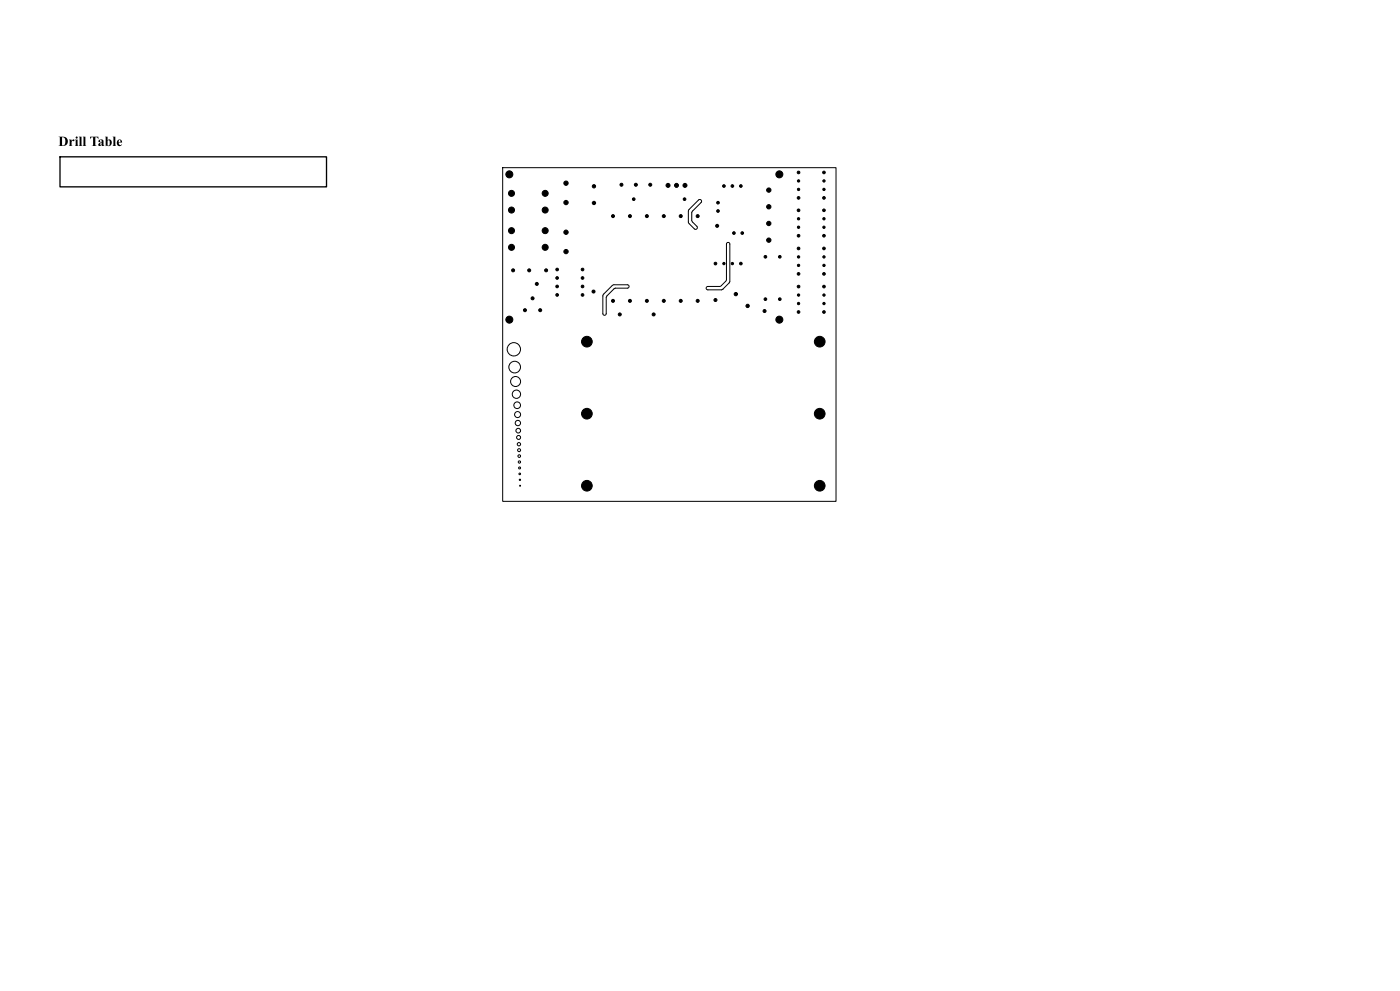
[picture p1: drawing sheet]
<svg xmlns="http://www.w3.org/2000/svg" width="420mm" height="297mm" viewBox="0 0 420 297" stroke-linecap="round" stroke-linejoin="round" font-family="sans-serif">
<path d="M18 47h80v9h-80z" fill="none" stroke="#000" stroke-width=".4"/>
<g fill="#000">
<path d="M17.6 41h1.2a1.4 1.4 0 0 1 1.6 1.4 1.4 1.4 0 0 1-1.6 1.3h-1.2l.3-.1v-.3h.7l.1 .3a.85 .85 0 0 0 .9-1.2 .97 .97 0 0 0-1-1.3v2.2h-.7v-2.1zM20.7 41.8h.8v.5a.46 .46 0 0 1 .3-.5 .46 .46 0 0 1 .5 .2l-.1 .3-.4-.1-.3 .2v1.1l.2 .2h-1l.2-.4v-1.2zM22.5 41.8h.8v1.7l.2 .2h-1l.2-.4v-1.3zM23.6 41h.9v2.5l.2 .2h-1.1l.3-.4v-2.1zM24.8 41h.8v2.5l.3 .2h-1.1l.2-.4v-2.1zM27 41h2.5v.7a.76 .76 0 0 0-.9-.6v2.4l.4 .2h-1.5l.4-.2v-2.4a.75 .75 0 0 0-.9 .6zM29.6 42.1l.4-.3a.7 .7 0 0 1 .7 0 .7 .7 0 0 1 .4 .7v.9l.2 .1-.6 .3a.52 .52 0 0 0-.8 0l-.4-.2v-.4l1 .1v-.6l-.5 .5h-.5l1-.7-.1-.5h-.4a.31 .31 0 0 1 .1 .5 .31 .31 0 0 1-.5 0 .31 .31 0 0 1 0-.4zM31.5 41h.8v1a.93 .93 0 0 1 1.3 .5 .93 .93 0 0 1-.7 1.2l-.8-.1-.4 .2v-1.6h.6v1.2a.3 .3 0 0 0 .3 .3 .3 .3 0 0 0 .3-.3 .92 .92 0 0 0-.3-1.4l-.9 .2v-1zM33.8 41h.8v2.5l.2 .2h-1l.2-.4v-2.1zM35.3 42.1a.77 .77 0 0 1 .9-.2 .77 .77 0 0 1 .4 .8h-1a.54 .54 0 0 0 .3 .7 .54 .54 0 0 0 .7-.2 .83 .83 0 0 1-1.2 .5 .83 .83 0 0 1-.3-1.2l1 .1-.1-.6a.37 .37 0 0 0-.4 .1 .37 .37 0 0 0 0 .4h-.5z"/>
<circle cx="23" cy="41.2" r=".32"/>
</g>
<g fill="none" stroke="#000" stroke-width=".3">
<path d="M150.8 50.3h100v100h-100zM206.7 62.8l2.9-2.9 .4-.1 .4 .2-.1 .7-2.8 3v2.5l1.6 1.8v.4l-.3 .3-.5-.1-1.8-1.9v-3.5zM218.1 72.8l.5-.1 .3 .4v11.5l-2.3 2.2h-4.5l-.3-.4 .3-.5 4-.1 1.8-1.7zM183.7 85.6l.4-.3h4.2l.4 .6-.4 .5h-3.9l-2.3 2.3-.2 .5v4.9l-.3 .3-.4 .1-.3-.5v-5.5z"/>
<circle cx="154.1" cy="104.7" r="2"/>
<circle cx="154.4" cy="110" r="1.75"/>
<circle cx="154.7" cy="114.3" r="1.5"/>
<circle cx="154.9" cy="118.1" r="1.25"/>
<circle cx="155.1" cy="121.4" r="1"/>
<circle cx="155.3" cy="124.2" r=".9"/>
<circle cx="155.4" cy="126.8" r=".8"/>
<circle cx="155.5" cy="129.1" r=".7"/>
<circle cx="155.6" cy="131.1" r=".6"/>
<circle cx="155.7" cy="133.1" r=".5"/>
<circle cx="155.7" cy="134.9" r=".45"/>
<circle cx="155.8" cy="136.7" r=".4"/>
<circle cx="155.8" cy="138.5" r=".35"/>
<circle cx="155.9" cy="140.2" r=".3"/>
<circle cx="155.9" cy="142" r=".25"/>
<circle cx="156" cy="143.8" r=".2"/>
<circle cx="156" cy="145.6" r=".15"/>
</g>
<g fill="#000" stroke="#000" stroke-width=".3">
<circle cx="152.8" cy="52.3" r="1.05"/>
<circle cx="153.4" cy="58" r=".9"/>
<circle cx="163.5" cy="58" r=".9"/>
<circle cx="169.8" cy="54.9" r=".65"/>
<circle cx="178.2" cy="55.8" r=".5"/>
<circle cx="186.4" cy="55.4" r=".45"/>
<circle cx="190.1" cy="59.7" r=".4"/>
<circle cx="190.8" cy="55.4" r=".45"/>
<circle cx="195.1" cy="55.4" r=".45"/>
<circle cx="200.4" cy="55.6" r=".6"/>
<circle cx="202.9" cy="55.6" r=".6"/>
<circle cx="205.4" cy="59.7" r=".4"/>
<circle cx="205.5" cy="55.6" r=".6"/>
<circle cx="217.2" cy="55.8" r=".4"/>
<circle cx="219.7" cy="55.8" r=".4"/>
<circle cx="222.2" cy="55.8" r=".4"/>
<circle cx="230.6" cy="57" r=".65"/>
<circle cx="233.8" cy="52.3" r="1.05"/>
<circle cx="239.6" cy="51.7" r=".4"/>
<circle cx="239.6" cy="59.3" r=".4"/>
<circle cx="239.6" cy="54.2" r=".35"/>
<circle cx="239.6" cy="56.8" r=".35"/>
<circle cx="247.2" cy="51.7" r=".4"/>
<circle cx="247.2" cy="59.3" r=".4"/>
<circle cx="247.2" cy="56.8" r=".35"/>
<circle cx="247.2" cy="54.2" r=".35"/>
<circle cx="153.4" cy="69.1" r=".9"/>
<circle cx="153.4" cy="74.1" r=".9"/>
<circle cx="153.4" cy="63" r=".9"/>
<circle cx="163.5" cy="69.1" r=".9"/>
<circle cx="163.5" cy="63" r=".9"/>
<circle cx="163.5" cy="74.1" r=".9"/>
<circle cx="169.8" cy="75.4" r=".65"/>
<circle cx="169.8" cy="69.6" r=".65"/>
<circle cx="169.8" cy="60.7" r=".65"/>
<circle cx="178.2" cy="60.8" r=".5"/>
<circle cx="183.9" cy="64.8" r=".45"/>
<circle cx="189" cy="64.8" r=".45"/>
<circle cx="194.1" cy="64.8" r=".45"/>
<circle cx="199.1" cy="64.8" r=".45"/>
<circle cx="204.2" cy="64.8" r=".45"/>
<circle cx="209.3" cy="64.8" r=".45"/>
<circle cx="214.6" cy="79" r=".4"/>
<circle cx="215.1" cy="67.7" r=".45"/>
<circle cx="215.4" cy="60.7" r=".4"/>
<circle cx="215.4" cy="63.2" r=".4"/>
<circle cx="217.2" cy="79" r=".35"/>
<circle cx="219.7" cy="79" r=".35"/>
<circle cx="220.2" cy="69.9" r=".4"/>
<circle cx="222.2" cy="79" r=".4"/>
<circle cx="222.7" cy="69.9" r=".4"/>
<circle cx="229.6" cy="77" r=".4"/>
<circle cx="230.6" cy="62" r=".65"/>
<circle cx="230.6" cy="72" r=".65"/>
<circle cx="230.6" cy="67" r=".65"/>
<circle cx="233.9" cy="77" r=".4"/>
<circle cx="239.6" cy="70.7" r=".4"/>
<circle cx="239.6" cy="63" r=".4"/>
<circle cx="239.6" cy="74.5" r=".4"/>
<circle cx="239.6" cy="79.5" r=".35"/>
<circle cx="239.6" cy="65.6" r=".35"/>
<circle cx="239.6" cy="77" r=".35"/>
<circle cx="239.6" cy="68.1" r=".35"/>
<circle cx="247.2" cy="74.5" r=".4"/>
<circle cx="247.2" cy="70.7" r=".4"/>
<circle cx="247.2" cy="63" r=".4"/>
<circle cx="247.2" cy="68.1" r=".35"/>
<circle cx="247.2" cy="65.6" r=".35"/>
<circle cx="247.2" cy="77" r=".35"/>
<circle cx="247.2" cy="79.5" r=".35"/>
<circle cx="152.8" cy="95.8" r="1.05"/>
<circle cx="153.9" cy="81" r=".45"/>
<circle cx="157.5" cy="93" r=".45"/>
<circle cx="158.8" cy="81" r=".45"/>
<circle cx="159.8" cy="89.4" r=".45"/>
<circle cx="161" cy="85.1" r=".45"/>
<circle cx="162.1" cy="93" r=".45"/>
<circle cx="163.8" cy="81" r=".45"/>
<circle cx="167.1" cy="80.8" r=".4"/>
<circle cx="167.1" cy="88.4" r=".4"/>
<circle cx="167.1" cy="85.9" r=".4"/>
<circle cx="167.1" cy="83.3" r=".4"/>
<circle cx="174.8" cy="80.8" r=".4"/>
<circle cx="174.8" cy="85.9" r=".4"/>
<circle cx="174.8" cy="88.4" r=".4"/>
<circle cx="174.8" cy="83.3" r=".4"/>
<circle cx="178.1" cy="87.4" r=".45"/>
<circle cx="183.9" cy="90.2" r=".45"/>
<circle cx="185.9" cy="94.2" r=".45"/>
<circle cx="189" cy="90.2" r=".45"/>
<circle cx="194.1" cy="90.2" r=".45"/>
<circle cx="196.1" cy="94.2" r=".45"/>
<circle cx="199.1" cy="90.2" r=".45"/>
<circle cx="204.2" cy="90.2" r=".45"/>
<circle cx="209.3" cy="90.2" r=".45"/>
<circle cx="214.6" cy="89.9" r=".45"/>
<circle cx="220.7" cy="88.1" r=".5"/>
<circle cx="224.3" cy="91.7" r=".5"/>
<circle cx="229.4" cy="93.2" r=".45"/>
<circle cx="229.6" cy="89.7" r=".4"/>
<circle cx="233.8" cy="95.8" r="1.05"/>
<circle cx="233.9" cy="89.7" r=".4"/>
<circle cx="239.6" cy="82.1" r=".4"/>
<circle cx="239.6" cy="93.5" r=".4"/>
<circle cx="239.6" cy="85.9" r=".4"/>
<circle cx="239.6" cy="88.4" r=".35"/>
<circle cx="239.6" cy="91" r=".35"/>
<circle cx="247.2" cy="85.9" r=".4"/>
<circle cx="247.2" cy="82.1" r=".4"/>
<circle cx="247.2" cy="93.5" r=".4"/>
<circle cx="247.2" cy="91" r=".35"/>
<circle cx="247.2" cy="88.4" r=".35"/>
<circle cx="176.1" cy="102.4" r="1.6"/>
<circle cx="245.9" cy="102.4" r="1.6"/>
<circle cx="176.1" cy="124" r="1.6"/>
<circle cx="245.9" cy="124" r="1.6"/>
<circle cx="176.1" cy="145.6" r="1.6"/>
<circle cx="245.9" cy="145.6" r="1.6"/>
</g>
</svg>
